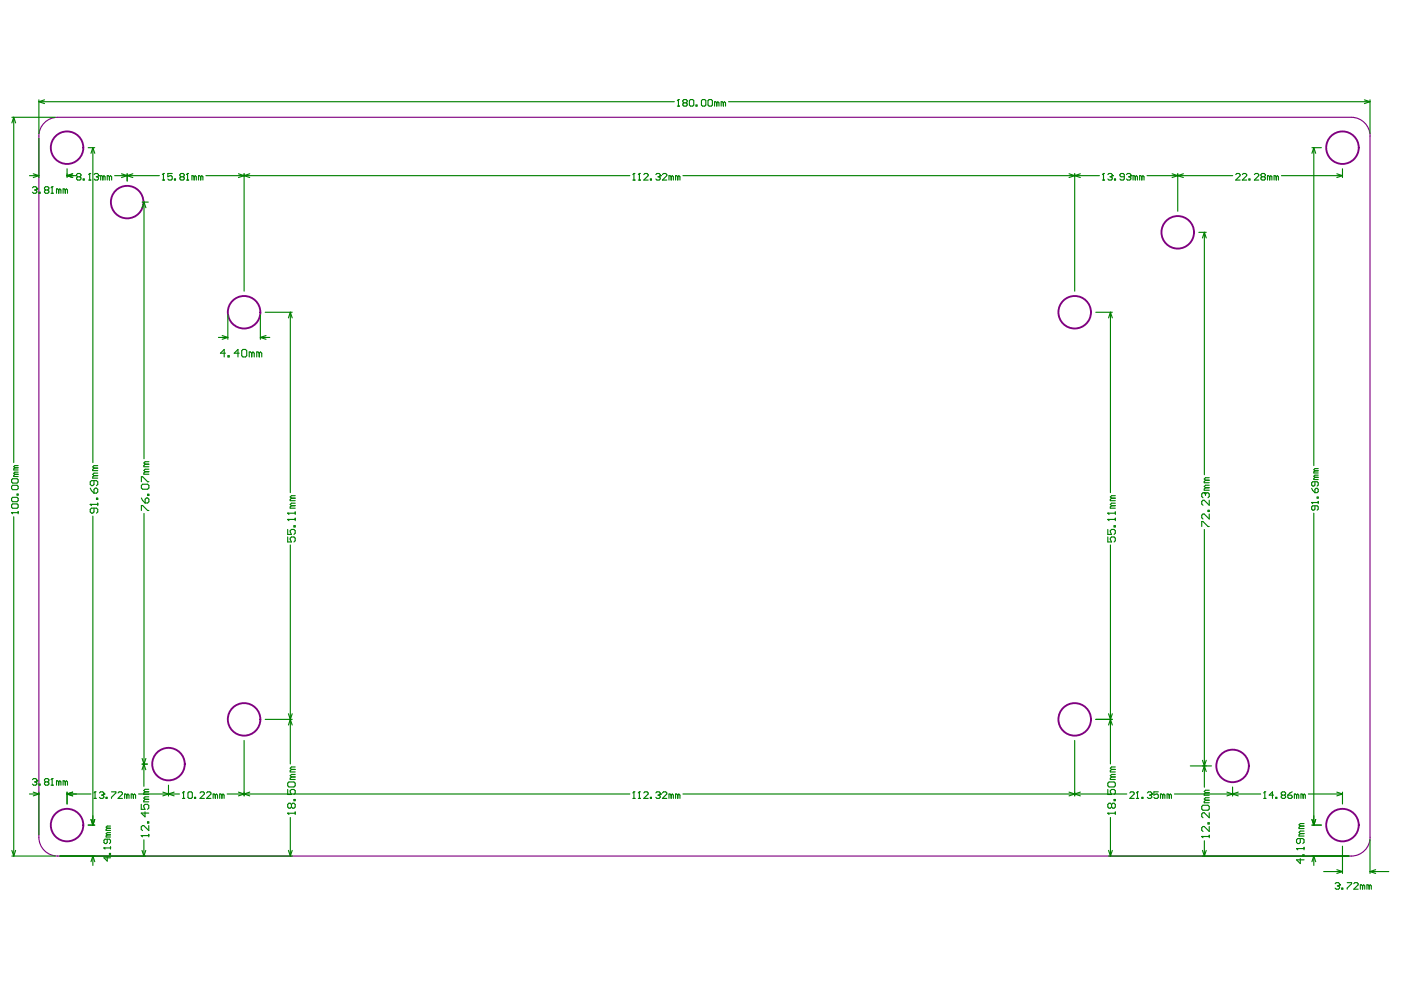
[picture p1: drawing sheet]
<svg xmlns="http://www.w3.org/2000/svg" width="297mm" height="210mm" viewBox="0 0 297 210" stroke-linecap="round" stroke-linejoin="round" font-family="sans-serif">
<path d="M9.4 26a4 4 0 0 1 2.8-1.1h274.3a4 4 0 0 1 4 3.9v148.7a4 4 0 0 1-4 4h-274.3a4 4 0 0 1-4-4v-148.7a4 4 0 0 1 1.2-2.8z" fill="none" stroke="#800080" stroke-width=".24"/>
<g fill="none" stroke="#800080" stroke-width=".4">
<circle cx="14.2" cy="31.3" r="3.4"/>
<circle cx="284.6" cy="31.3" r="3.4"/>
<circle cx="27" cy="42.9" r="3.4"/>
<circle cx="249.7" cy="49.3" r="3.4"/>
<circle cx="51.8" cy="66.2" r="3.4"/>
<circle cx="227.9" cy="66.2" r="3.4"/>
<circle cx="51.8" cy="152.5" r="3.4"/>
<circle cx="227.9" cy="152.5" r="3.4"/>
<circle cx="14.2" cy="174.9" r="3.4"/>
<circle cx="35.7" cy="162" r="3.4"/>
<circle cx="261.3" cy="162.4" r="3.4"/>
<circle cx="284.6" cy="174.9" r="3.4"/>
</g>
<g fill="none" stroke="#008000" stroke-width=".24">
<path d="M2.5 24.9h9.2M2.9 24.9l.4 1.2M2.9 24.9l-.4 1.2M2.9 24.9v73.2M6.3 37.2h1.9M6.9 39.8l.2-.2h.5l.2 .5M7 36.8l1.2 .4M8.2 37.2l-1.2 .4M8.2 21.6l1.2 .4M8.2 21.2v7.1M8.2 29.4v8.2M8.2 21.6h134.8"/>
<path d="M9.4 21.2l-1.2 .4M11.1 39.6h.1M11.1 39.6v1.4M11.1 39.6l-.3 .2M14.2 37.2l1.2 .4M14.2 37.2h2M14.2 35.8v1.8M15.4 36.8l-1.2 .4M16.2 37.2l.3-.4h.4l.3 .2-.3 .5M16.2 37.2l.3 .3M16.5 37.5l-.3 .2 .3 .5h.4l.3-.3-.3-.4M16.5 37.5h.4"/>
<path d="M17.6 37.9h.3v.3h-.3zM18.7 31.3h1.4M18.8 38.2h.5M19 36.8h.1M19 36.8v1.4M19 36.8l-.2 .2M19.7 31.3l.4 1.2M19.7 31.3v66.8M19.7 31.3l-.4 1.2M20 37l.2-.2h.4l.3 .4M20.4 37.5h.2M20.6 37.5l.3 .2-.3 .5h-.4l-.2-.3"/>
<path d="M20.9 37.2h.1M20.9 37.2l-.3 .3M21.8 37.5l-.5-.3v1M21.8 37.5v.7M21.8 37.5l.2-.3 .3 .3v.7M23.2 37.5l-.5-.3v1M23.2 37.5v.7M23.2 37.5l.2-.3 .3 .3v.7M24.3 37.2h9.5M25.8 36.8l2.4 .8M27 36.8v1.6M28.2 36.8l-2.4 .8"/>
<path d="M34.4 38.2h.5M34.7 36.8h.1M34.7 36.8v1.4M34.7 36.8l-.3 .2M36.5 36.8h-.9v.7l.4-.3 .5 .3v.4l-.2 .3h-.5l-.2-.3M37 37.9h.2v.3h-.2zM38.4 37.5l-.3-.3 .3-.4h.4l.3 .2-.3 .5M38.4 37.5l-.3 .2 .3 .5h.4l.3-.3-.3-.4M38.4 37.5h.4M39.5 38.2h.5M39.8 36.8h.1M39.8 36.8v1.4"/>
<path d="M39.8 36.8l-.3 .2M41.2 37.5l-.5-.3v1M41.2 37.5v.7M41.2 37.5l.2-.3 .2 .3v.7M42.6 37.5l-.5-.3v1M42.6 37.5v.7M42.6 37.5l.2-.3 .2 .3v.7M43.7 37.2h89.8M50.6 36.8l2.3 .8M51.8 36.8v24.9M52.9 36.8l-2.3 .8M134.2 38.2h.4"/>
<path d="M134.4 36.8h.1M134.4 36.8v1.4M134.4 36.8l-.2 .2M135.3 38.2h.5M135.6 36.8h.1M135.6 36.8v1.4M135.6 36.8l-.3 .2M136.5 37l.2-.2h.5l.2 .2v.2l-.9 1h.9M137.9 37.9h.2v.3h-.2zM139.1 37l.2-.2h.4l.3 .4M139.5 37.5h.2M139.7 37.5l.3 .2-.3 .5h-.4l-.2-.3"/>
<path d="M140 37.2h.1M140 37.2l-.3 .3M140.4 37l.3-.2h.4l.3 .2v.2l-1 1h1M142.3 37.5l-.5-.3v1M142.3 37.5v.7M142.3 37.5l.2-.3 .3 .3v.7M143.6 22.5h.5M143.7 37.5l-.5-.3v1M143.7 37.5v.7M143.7 37.5l.2-.3 .3 .3v.7M143.8 21.1h.1M143.8 21.1v1.4"/>
<path d="M143.8 21.1l-.2 .2M144.8 37.2h88.3M145 21.8l-.2 .2 .2 .5h.5l.2-.2-.2-.5M145 21.8l-.2-.2 .2-.5h.5l.2 .2-.2 .5M145 21.8h.5M146.2 21.3l.2-.2h.5l.2 .2v1l-.2 .2h-.5l-.2-.2zM147.6 22.3h.2v.2h-.2zM148.7 21.3l.3-.2h.4l.2 .2v1l-.2 .2h-.4l-.3-.2zM150.1 21.3l.2-.2h.5l.2 .2v1l-.2 .2h-.5l-.2-.2zM152 21.8l-.5-.2v.9M152 21.8v.7M152 21.8l.2-.2 .2 .2v.7"/>
<path d="M153.4 21.8l-.5-.2v.9M153.4 21.8v.7M153.4 21.8l.2-.2 .2 .2v.7M154.5 21.6h136M226.7 36.8l2.4 .8M227.9 36.8v24.9M229.1 36.8l-2.4 .8M233.7 38.2h.5M234 36.8h.1M234 36.8v1.4M234 36.8l-.3 .2M234.9 37l.2-.2h.5l.2 .4"/>
<path d="M235.4 37.5h.2M235.6 37.5l.2 .2-.2 .5h-.5l-.2-.3M235.8 37.2h.1M235.8 37.2l-.2 .3M236.3 37.9h.2v.3h-.2zM238.4 37.5h-.7l-.3-.3 .3-.4h.4l.3 .2v.9l-.3 .3h-.4l-.3-.3M238.8 37l.3-.2h.4l.3 .4M239.3 37.5h.2M239.5 37.5l.3 .2-.3 .5h-.4l-.3-.3M239.8 37.2h.1M239.8 37.2l-.3 .3M240.7 37.5l-.5-.3v1"/>
<path d="M240.7 37.5v.7M240.7 37.5l.2-.3 .3 .3v.7M242.1 37.5l-.5-.3v1M242.1 37.5v.7M242.1 37.5l.2-.3 .3 .3v.7M243.2 37.2h18.2M248.5 36.8l2.4 .8M249.7 36.8v8M250.9 36.8l-2.4 .8M262 37l.2-.2h.5l.2 .2v.2l-.9 1h.9M263.4 37l.2-.2h.5l.2 .2v.2l-.9 1h.9M264.8 37.9h.2v.3h-.2z"/>
<path d="M265.9 37l.3-.2h.4l.3 .2v.2l-1 1h1M267.6 37.5l-.3-.3 .3-.4h.4l.3 .2-.3 .5M267.6 37.5l-.3 .2 .3 .5h.4l.3-.3-.3-.4M267.6 37.5h.4M269.2 37.5l-.5-.3v1M269.2 37.5v.7M269.2 37.5l.2-.3 .3 .3v.7M270.6 37.5l-.5-.3v1M270.6 37.5v.7M270.6 37.5l.2-.3 .3 .3v.7M271.7 37.2h12.9M278.2 31.3h2"/>
<path d="M278.6 31.3l.4 1.2M278.6 31.3l-.4 1.2M278.6 31.3v67.4M283.4 36.8l1.2 .4M284.6 35.8v1.8M284.6 37.2l-1.2 .4M289.3 21.2l1.2 .4M290.5 21.2v7.1M290.5 21.6l-1.2 .4M7.3 40.3h.3M7.6 40.3l.2 .2-.2 .5h-.5l-.2-.3M7.8 40.1h.1"/>
<path d="M7.8 40.1l-.2 .2M8.3 40.7h.2v.3h-.2zM9.7 40.3l-.3-.2 .3-.5h.4l.3 .2-.3 .5M9.7 40.3l-.3 .2 .3 .5h.4l.3-.3-.3-.4M9.7 40.3h.4M10.8 41h.5M12.5 40.3l-.5-.2v.9M12.5 40.3v.7M12.5 40.3l.2-.2 .2 .2v.7M13.8 40.3l-.4-.2v.9M13.8 40.3v.7M13.8 40.3l.3-.2 .2 .2v.7"/>
<path d="M30.1 42.9h1.3M30.5 42.9v54.4M30.5 42.9l.4 1.1M30.5 42.9l-.4 1.1M254.2 49.3h1.5M255.3 49.3v51.4M255.3 49.3l.4 1.2M255.3 49.3l-.4 1.2M46.3 71.5h2M47.1 71.1l1.2 .4M47.8 74.9h-1.1l.8-.8v1.6M48.3 66.8v5.1"/>
<path d="M48.3 71.5l-1.2 .4M48.3 75.4h.3v.3h-.3zM50.7 74.9h-1l.8-.8v1.6M51.2 74.4l.3-.3h.5l.3 .3v1l-.3 .3h-.5l-.3-.3zM53.4 74.9l-.3-.3h-.3v1.1M53.4 74.9v.8M53.4 74.9l.2-.3 .3 .3v.8M55 74.9l-.3-.3h-.3v1.1M55 74.9v.8M55 74.9l.2-.3 .3 .3v.8M55.2 71.5h2M55.2 71.5l1.2 .4"/>
<path d="M55.2 66.8v5.1M56.2 66.2h5.8M56.4 71.1l-1.2 .4M61.6 66.2v38.3M61.6 66.2l.4 1.2M61.6 66.2l-.4 1.2M232.3 66.2h3.5M235.4 66.2l.4 1.2M235.4 66.2l-.4 1.2M235.4 66.2v38.3M3.2 99.2l-.3 .4h.9M3.2 99.2h.6"/>
<path d="M3.8 98.7h-.6l-.3 .3 .3 .2M19.9 99.3l-.2 .2v.3h1M19.9 99.3h.8M20.7 98.7h-.8l-.2 .3 .2 .3M30.8 98.4l-.3 .3v.3h1.1M30.8 98.4h.8M31.6 99.5h-.8l-.3 .3 .3 .2M31.6 97.9h-.8l-.3 .3 .3 .2M278.8 99.8l-.2 .5h.9M278.8 99.8h.7M279.5 99.4h-.7l-.2 .2 .2 .2M2.5 108.7h.1"/>
<path d="M2.5 101.7l.2-.2h.9l.2 .2v.5l-.2 .2h-.9l-.2-.2zM2.5 103.1l.2-.2h.9l.2 .2v.5l-.2 .2h-.9l-.2-.2zM2.5 105.7l.2-.3h.9l.2 .3v.4l-.2 .3h-.9l-.2-.3zM2.5 108.7h1.3M2.5 108.7l.2 .2M2.7 106.8h.9l.2 .3v.4l-.2 .3h-.9l-.2-.3v-.4zM2.9 109.6v71.9M3.2 100.6l-.3 .4h.9M3.2 100.6h.6M3.6 104.8h.2v.2h-.2zM3.8 108.5v.4M3.8 100.1h-.6l-.3 .2 .3 .3"/>
<path d="M19.1 106.9h.1M19.1 106.9h1.6M19.1 106.9l.3 .3M19.1 103.5l.3 .5 .5 .6M19.7 109.4v65.5M19.9 100.8l-.2 .3v.3h1M19.9 103.8l.3-.3h.3l.2 .3v.5l-.2 .3h-.6zM19.9 107.7v.8l-.2 .3h-.3l-.3-.3v-.5l.3-.3h1.1l.2 .3v.5l-.2 .3M19.9 101.9v.8l-.2 .3h-.3l-.3-.3v-.5l.3-.3h1.1l.2 .3v.5l-.2 .3M19.9 100.8h.8M20.5 105.6h.2v.3h-.2zM20.7 106.7v.5"/>
<path d="M20.7 100.3h-.8l-.2 .3 .2 .2M30 102.1v-1h.2l1.1 1h.3M30 102.9l.2-.2h1.1l.3 .2v.6l-.3 .2h-1.1l-.2-.2zM30 108.2v-1h.2l1.1 1h.3M30 105.6l.2 .5 .6 .5M30.5 108.9v57.8M30.8 100l-.3 .3v.2h1.1M30.8 100h.8M31 105.6h.3l.3 .3v.5l-.3 .2h-.5v-.7zM31.3 104.8h.3v.3h-.3zM61 110.1h.1M61 108.8h.1"/>
<path d="M61 112.3v1h.8l-.3-.5v-.3l.3-.2h.5l.3 .2v.6l-.3 .2M61 113.8v1.1h.8l-.3-.5v-.3l.3-.3h.5l.3 .3v.5l-.3 .3M61 108.8h1.6M61 110.1h1.6M61 110.1l.3 .3M61 108.8l.3 .3M61.6 115.5v46.5M61.8 105.6l-.3 .3v.3h1.1M61.8 107.2l-.3 .3v.2h1.1M61.8 107.2h.8M61.8 105.6h.8M62.3 111.5h.3v.2h-.3z"/>
<path d="M62.6 106.7h-.8l-.3 .3 .3 .2M62.6 105.1h-.8l-.3 .3 .3 .2M62.6 108.5v.6M62.6 109.9v.5M234.9 110.1h.1M234.9 108.8h.1M234.9 108.8h1.6M234.9 112.3v1h.8l-.3-.5v-.3l.3-.2h.5l.3 .2v.6l-.3 .2M234.9 113.8v1.1h.8l-.3-.5v-.3l.3-.3h.5l.3 .3v.5l-.3 .3M234.9 110.1h1.6M234.9 110.1l.2 .3M234.9 108.8l.2 .3"/>
<path d="M235.4 115.5v46.5M235.7 107.2h.8M235.7 105.6h.8M235.7 107.2l-.3 .3v.2h1.1M235.7 105.6l-.3 .3v.3h1.1M236.2 111.5h.3v.2h-.3zM236.5 108.5v.6M236.5 109.9v.5M236.5 106.7h-.8l-.3 .3 .3 .2M236.5 105.1h-.8l-.3 .3 .3 .2M254.8 111.6v-1h.3l1 1h.3M255.3 104.5h.1"/>
<path d="M255.3 104.5h-.2l-.3 .2v.6l.3 .2M255.3 104.5l.3 .2M255.3 112.3v54.6M255.6 101.8l-.3 .3v.3h1.1M255.6 103.4l-.3 .3v.2h1.1M255.6 104.7l.3-.2h.2l.3 .2v.6l-.3 .2M255.6 104.7v.3M255.6 103.4h.8M255.6 101.8h.8M256.1 108.2h.3v.3h-.3zM256.4 102.9h-.8l-.3 .2 .3 .3M256.4 106.1v1l-1.1-1h-.2l-.3 .2v.6l.3 .2"/>
<path d="M256.4 109v1l-1.1-1h-.2l-.3 .2v.6l.3 .2M256.4 101.3h-.8l-.3 .3 .3 .2M278.1 106.5h.1M278.1 106.5h1.4M278.1 106.5l.2 .3M278.1 103.5l.7 1M278.6 108.8v66.1M278.8 101.2l-.2 .5h.9M278.8 107.2v.7l-.2 .3-.5-.3v-.4l.2-.3h1l.2 .3v.4l-.2 .3M278.8 102.1v.7l-.2 .3-.5-.3v-.4l.2-.3h1l.2 .3v.4l-.2 .3M278.8 103.8l.5-.3 .2 .3v.4l-.2 .3h-.5zM278.8 101.2h.7"/>
<path d="M279.3 105.4h.2v.2h-.2zM279.5 106.3v.5M279.5 100.7h-.7l-.2 .3 .2 .2M51.8 157v11.7M56.2 152.5h5.8M61.2 151.3l.8 2.4M62 151.3l-.8 2.4M227.9 157v11.7M232.3 152.5h3.5M235 151.3l.8 2.4M235.8 151.3l-.8 2.4M6.3 168.3h1.9"/>
<path d="M6.9 165.3l.2-.2h.5l.2 .4M7 167.9l1.2 .4M7.3 165.8h.3M7.6 165.8l.2 .2-.2 .5h-.5l-.2-.3M7.8 165.5h.1M7.8 165.5l-.2 .3M8.2 168.3l-1.2 .4M8.2 167.9v9.1M8.3 166.2h.2v.3h-.2zM9.7 165.8h.4M9.7 165.8l-.3-.3 .3-.4h.4l.3 .2-.3 .5M9.7 165.8l-.3 .2 .3 .5h.4l.3-.3-.3-.4"/>
<path d="M10.8 166.5h.5M11.1 165.1h.1M11.1 165.1v1.4M11.1 165.1l-.3 .2M12.5 165.8l.2-.3 .2 .3v.7M12.5 165.8l-.5-.3v1M12.5 165.8v.7M13.8 165.8l-.4-.3v1M13.8 165.8v.7M13.8 165.8l.3-.3 .2 .3v.7M14.2 168.3l1.2 .4M14.2 167.9v2.6"/>
<path d="M14.2 168.3h5.1M15.4 167.9l-1.2 .4M18.7 174.9h1.4M19.3 173.7l.4 1.2M19.9 169.3h.5M20.1 173.7l-.4 1.2M20.2 167.9h.1M20.2 167.9v1.4M20.2 167.9l-.3 .2M21.1 168.1l.2-.2h.5l.2 .5M21.5 168.6h.3M21.8 168.6l.2 .2-.2 .5h-.5l-.2-.3"/>
<path d="M22 168.4h.1M22 168.4l-.2 .2M22 179.8h.1M22 179.8h1.4M22 179.8l.3 .2M22.5 169h.2v.3h-.2zM22.7 177.9v.7l-.2 .3-.5-.3v-.4l.3-.3h.9l.2 .3v.4l-.2 .3M22.7 177l-.2 .5h.9M22.7 175.6l-.2 .5h.9M22.7 177h.7M22.7 175.6h.7M23.4 175.1h-.7l-.2 .3 .2 .2"/>
<path d="M23.4 179.6v.4M23.4 176.5h-.7l-.2 .3 .2 .2M23.6 167.9h1v.2l-1 .9v.3M25 168.1l.3-.2h.4l.3 .2v.3l-1 .9h1M26.9 168.6l-.5-.2v.9M26.9 168.6v.7M26.9 168.6l.2-.2 .3 .2v.7M28.3 168.6l-.5-.2v.9M28.3 168.6v.7M28.3 168.6l.2-.2 .2 .2v.7M29.4 168.3h8.7M30 177.2h.1"/>
<path d="M30 170.5v1.1h.7l-.2-.5v-.3l.2-.3h.6l.2 .3v.5l-.2 .3M30 177.2h1.5M30 177.2l.2 .2M30.1 162h1.1M30.1 160.8l.4 1.2M30.5 162l.4 1.2M30.5 162l-.4 1.2M30.5 178.1v3.4M30.7 172.1v1.1l-.7-.8h1.5M30.7 167.9l-.2 .3v.2h1M30.7 169.5l-.2 .2v.3h1M30.7 169.5h.8"/>
<path d="M30.7 167.9h.8M30.9 160.8l-.4 1.2M31.3 174.2h.2v.3h-.2zM31.5 175v1.1l-1-1.1h-.3l-.2 .3v.5l.2 .3M31.5 176.9v.5M31.5 168.9h-.8l-.2 .3 .2 .3M31.5 167.4h-.8l-.2 .2 .2 .3M34.5 167.9l2.4 .8M35.7 166.5v2.2M36.9 167.9l-2.4 .8M38.7 169.3h.5M38.9 167.9h.1"/>
<path d="M38.9 167.9v1.4M38.9 167.9l-.2 .2M39.8 168.1l.3-.2h.4l.3 .2v.9l-.3 .3h-.4l-.3-.3zM41.2 169h.3v.3h-.3zM42.4 168.1l.2-.2h.5l.2 .2v.3l-.9 .9h.9M43.8 168.1l.2-.2h.5l.2 .2v.3l-.9 .9h.9M45.7 168.6l-.5-.2v.9M45.7 168.6v.7M45.7 168.6l.2-.2 .2 .2v.7M47 168.6l-.4-.2v.9M47 168.6v.7M47 168.6l.3-.2 .2 .2v.7"/>
<path d="M48.2 168.3h85.3M50.6 167.9l2.3 .8M52.9 167.9l-2.3 .8M61 172.4h.1M61 167.4v1h.8l-.3-.5v-.2l.3-.3h.5l.3 .3v.5l-.3 .2M61 172.4h1.6M61 172.4l.3 .3M61.3 165.8h1l.3 .3v.5l-.3 .3h-1l-.3-.3v-.5zM61.6 173.3v8.2M61.8 163.1l-.3 .3v.3h1.1M61.8 164.7l-.3 .3v.3h1.1M61.8 170.6l-.3-.3h-.2l-.3 .3v.5l.3 .3h.2l.3-.3"/>
<path d="M61.8 170.6l.3-.3h.2l.3 .3v.5l-.3 .3h-.2l-.3-.3M61.8 164.7h.8M61.8 163.1h.8M61.8 170.6v.5M62.3 169.5h.3v.3h-.3zM62.6 164.2h-.8l-.3 .3 .3 .2M62.6 162.6h-.8l-.3 .3 .3 .2M62.6 172.2v.5M134.2 169.3h.4M134.4 167.9h.1M134.4 167.9v1.4M134.4 167.9l-.2 .2"/>
<path d="M135.3 169.3h.5M135.6 167.9h.1M135.6 167.9v1.4M135.6 167.9l-.3 .2M136.5 168.1l.2-.2h.5l.2 .2v.3l-.9 .9h.9M137.9 169h.2v.3h-.2zM139.1 168.1l.2-.2h.4l.3 .5M139.5 168.6h.2M139.7 168.6l.3 .2-.3 .5h-.4l-.2-.3M140 168.4h.1M140 168.4l-.3 .2M140.4 168.1l.3-.2h.4l.3 .2v.3l-1 .9h1"/>
<path d="M142.3 168.6l-.5-.2v.9M142.3 168.6v.7M142.3 168.6l.2-.2 .3 .2v.7M143.7 168.6l-.5-.2v.9M143.7 168.6v.7M143.7 168.6l.2-.2 .3 .2v.7M144.8 168.3h94.1M226.7 167.9l2.4 .8M229.1 167.9l-2.4 .8M234.9 172.4h.1M234.9 166.1l.2-.3h1.1l.3 .3v.5l-.3 .3h-1.1l-.2-.3zM234.9 167.4v1h.8l-.3-.5v-.2l.3-.3h.5l.3 .3v.5l-.3 .2"/>
<path d="M234.9 172.4h1.6M234.9 172.4l.2 .3M235.4 173.3v8.2M235.7 170.6l-.3-.3h-.3l-.2 .3v.5l.2 .3h.3l.3-.3M235.7 163.1l-.3 .3v.3h1.1M235.7 164.7l-.3 .3v.3h1.1M235.7 170.6l.2-.3h.3l.3 .3v.5l-.3 .3h-.3l-.2-.3M235.7 170.6v.5M235.7 164.7h.8M235.7 163.1h.8M236.2 169.5h.3v.3h-.3zM236.5 172.2v.5"/>
<path d="M236.5 164.2h-.8l-.3 .3 .3 .2M236.5 162.6h-.8l-.3 .3 .3 .2M239.5 168.1l.3-.2h.4l.3 .2v.3l-1 .9h1M240.9 169.3h.5M241.2 167.9h.1M241.2 167.9v1.4M241.2 167.9l-.3 .2M242.1 169h.2v.3h-.2zM243.3 168.1l.2-.2h.5l.2 .5M243.7 168.6h.3M244 168.6l.2 .2-.2 .5h-.5l-.2-.3M244.2 168.4h.1"/>
<path d="M244.2 168.4l-.2 .2M245.6 167.9h-.9v.7l.4-.2 .5 .2v.4l-.3 .3h-.4l-.2-.3M246.5 168.6l-.5-.2v.9M246.5 168.6v.7M246.5 168.6l.2-.2 .3 .2v.7M247.9 168.6l-.5-.2v.9M247.9 168.6v.7M247.9 168.6l.2-.2 .3 .2v.7M249 168.3h18.3M252.4 162.4h4.5M254.8 177.4h.1M254.8 171l.3-.3h1l.3 .3v.5l-.3 .3h-1l-.3-.3z"/>
<path d="M254.8 177.4h1.6M254.8 177.4l.3 .2M254.9 161.2l.8 2.4M255.3 178.3v3.2M255.6 168.1l-.3 .2v.3h1.1M255.6 169.7l-.3 .2v.3h1.1M255.6 169.7h.8M255.6 168.1h.8M255.7 161.2l-.8 2.4M256.1 174.4h.3v.3h-.3zM256.4 172.3v1.1l-1.1-1.1h-.2l-.3 .3v.5l.3 .3M256.4 175.2v1.1l-1.1-1.1h-.2l-.3 .3v.5l.3 .3"/>
<path d="M256.4 177.1v.5M256.4 169.1h-.8l-.3 .3 .3 .3M256.4 167.5h-.8l-.3 .3 .3 .3M260.1 167.9l2.4 .8M261.3 166.9v1.8M262.5 167.9l-2.4 .8M267.9 169.3h.5M268.2 167.9h.1M268.2 167.9v1.4M268.2 167.9l-.3 .2M270 168.6h-.9l.7-.7v1.4M270.5 169h.2v.3h-.2z"/>
<path d="M271.9 168.6l-.3-.2 .3-.5h.4l.3 .2-.3 .5M271.9 168.6l-.3 .2 .3 .5h.4l.3-.3-.3-.4M271.9 168.6h.4M273 168.6h.7l.3 .4-.3 .3h-.4l-.3-.3zM274 167.9l-1 .7M274.9 179.9h.1M274.9 179.9h1.6M274.9 179.9l.3 .3M274.9 168.6l-.5-.2v.9M274.9 168.6v.7M274.9 168.6l.2-.2 .3 .2v.7M275.7 177.8v.8l-.3 .3h-.2l-.3-.3v-.5l.3-.3h1l.3 .3v.5l-.3 .3"/>
<path d="M275.7 176.7l-.3 .3v.3h1.1M275.7 175.1l-.3 .3v.3h1.1M275.7 176.7h.8M275.7 175.1h.8M276.3 168.6l-.5-.2v.9M276.3 168.6v.7M276.3 168.6l.2-.2 .3 .2v.7M276.5 179.7v.5M276.5 176.2h-.8l-.3 .3 .3 .2M276.5 174.6h-.8l-.3 .3 .3 .2M277.4 168.3h7.2M278.2 173.7l.4 1.2"/>
<path d="M278.2 174.9h2M279 173.7l-.4 1.2M283.4 167.9l1.2 .4M284.6 167.9v2.6M284.6 179.4v5.8M284.6 168.3l-1.2 .4M290.5 178v7.2M2.5 180.3l.4 1.2M2.5 181.5h9.2M3.3 180.3l-.4 1.2M12.6 181.5h49.4M19.7 181.5l.4 1.2"/>
<path d="M19.7 181.5v2M19.7 181.5l-.4 1.2M22.7 181.6v1l-.7-.7h1.4M23.2 180.9h.2v.3h-.2zM30.1 180.3l.4 1.2M30.9 180.3l-.4 1.2M61.2 180.3l.4 1.2M62 180.3l-.4 1.2M235 180.3l.4 1.2M235 181.5h51M235.8 180.3l-.4 1.2M254.9 180.3l.4 1.2"/>
<path d="M255.7 180.3l-.4 1.2M275.7 182v1.1l-.8-.8h1.6M276.2 181.5v-.3h.3v.3M278.6 181.5l.4 1.2M278.6 181.5l-.4 1.2M278.6 181.5v2M280.6 184.8h4M283.1 187.4l.2-.3h.5l.2 .5M283.4 184.4l1.2 .4M283.5 187.8h.3M283.8 187.8l.2 .3-.2 .4h-.5l-.2-.2M284 187.6h.1"/>
<path d="M284 187.6l-.2 .2M284.5 188.3h.2v.2h-.2zM284.6 184.8l-1.2 .4M285.6 187.1h1v.3l-1 .9v.2M287 187.4l.3-.3h.4l.3 .3v.2l-1 .9h1M288.9 187.8l-.5-.2v.9M288.9 187.8v.7M288.9 187.8l.2-.2 .3 .2v.7M290.3 187.8l-.5-.2v.9M290.3 187.8v.7M290.3 187.8l.2-.2 .2 .2v.7M290.5 184.8l1.2 .4"/>
<path d="M290.5 184.8h4M291.7 184.4l-1.2 .4"/>
</g>
</svg>
